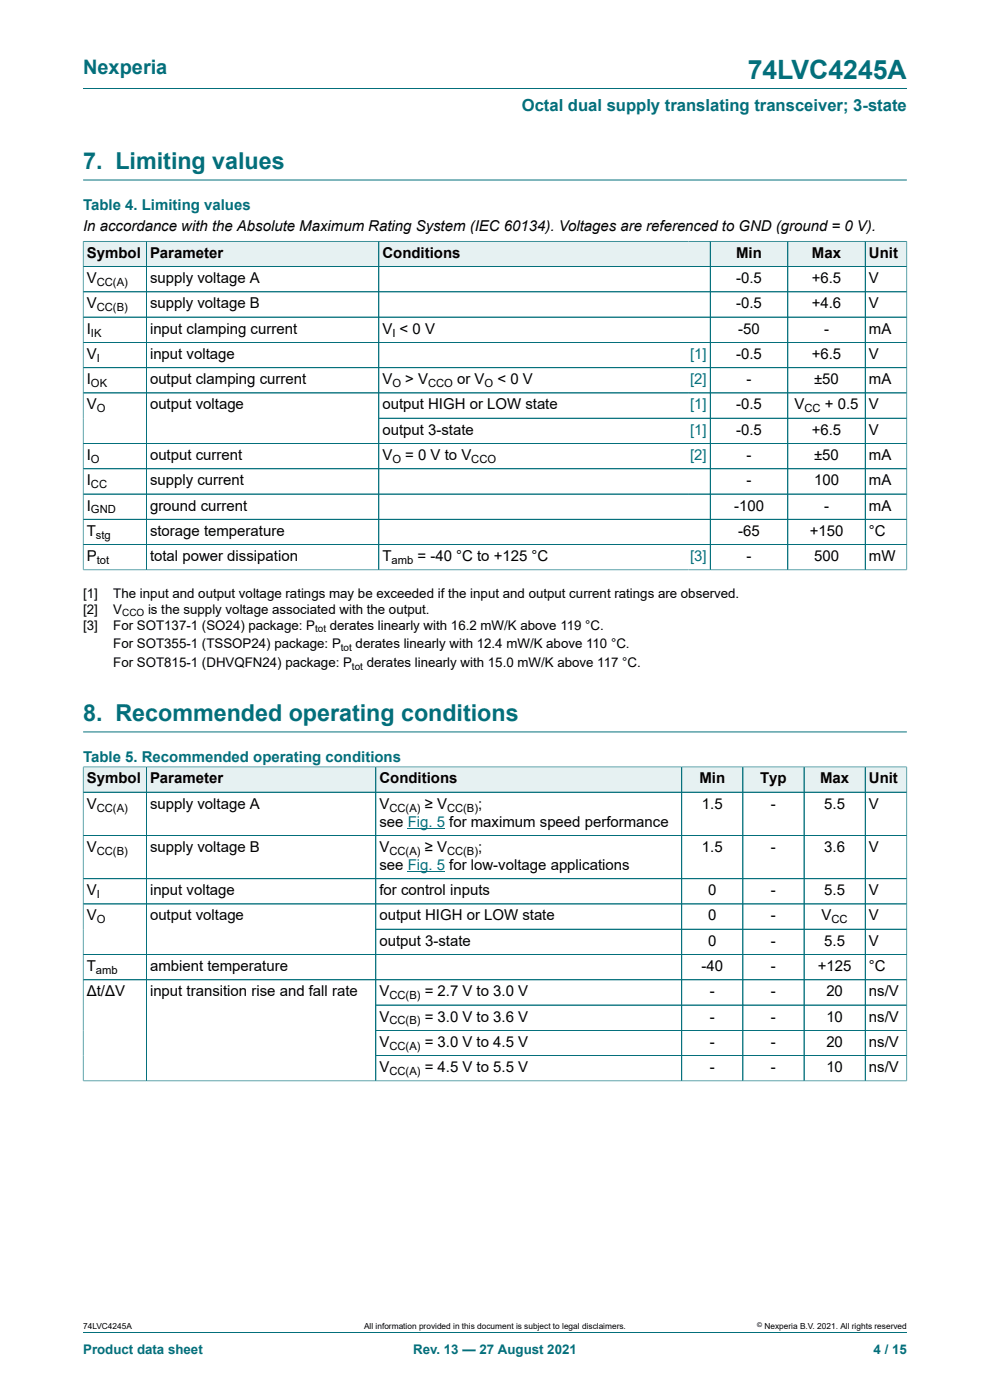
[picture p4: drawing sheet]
<svg xmlns="http://www.w3.org/2000/svg" width="210mm" height="297mm" viewBox="0 0 210 297" stroke-linecap="round" stroke-linejoin="round" font-family="sans-serif">
<defs><g id="words">
<text font-size="5.6" fill="#036f7b" x="158.6" y="16.8">74LVC4245A</text>
<g font-size="4.9" fill="#036f7b">
<text x="17.6" y="35.9">7. Limiting values</text>
<text x="17.6" y="152.9">8. Recommended operating conditions</text>
</g>
<text font-size="4.2" fill="#036f7b" x="17.6" y="15.6">Nexperia</text>
<text font-size="3.5" fill="#036f7b" x="110.7" y="23.7">Octal dual supply translating transceiver; 3-state</text>
<g font-size="3.2" fill="#036f7b">
<text x="17.6" y="44.5">Table 4. Limiting values</text>
<text x="17.6" y="161.6">Table 5. Recommended operating conditions</text>
</g>
<g font-size="3.2">
<text x="17.6" y="49.1">In accordance with the Absolute Maximum Rating System (IEC 60134). Voltages are referenced to GND (ground = 0 V).</text>
<text x="18.4" y="54.7">Symbol</text>
<text x="31.8" y="54.7">Parameter</text>
<text x="81.1" y="54.7">Conditions</text>
<text x="156.2" y="54.7">Min</text>
<text x="172.2" y="54.7">Max</text>
<text x="184.3" y="54.7">Unit</text>
<text x="18.4" y="60.1">V</text>
<text x="18.4" y="65.4">V</text>
<text x="31.8" y="60.1">supply voltage A</text>
<text x="31.8" y="65.4">supply voltage B</text>
<text x="156.2" y="60.1">-0.5</text>
<text x="156.2" y="65.4">-0.5</text>
<text x="172.2" y="60.1">+6.5</text>
<text x="172.2" y="65.4">+4.6</text>
<text x="184.3" y="60.1">V</text>
<text x="184.3" y="65.4">V</text>
<text x="18.4" y="70.8">I</text>
<text x="31.8" y="70.8">input clamping current</text>
<text x="81.1" y="70.8">V &lt; 0 V</text>
<text x="156.6" y="70.8">-50</text>
<text x="174.8" y="70.8">-</text>
<text x="184.3" y="70.8">mA</text>
<text x="18.4" y="76.1">V</text>
<text x="31.8" y="76.1">input voltage</text>
<text x="156.2" y="76.1">-0.5</text>
<text x="172.2" y="76.1">+6.5</text>
<text x="184.3" y="76.1">V</text>
<text x="18.4" y="81.5">I</text>
<text x="31.8" y="81.5">output clamping current</text>
<text x="81.1" y="81.5">V</text>
<text x="86" y="81.5">&gt; V</text>
<text x="97" y="81.5">or V</text>
<text x="105.5" y="81.5">&lt; 0 V</text>
<text x="158.4" y="81.5">-</text>
<text x="172.7" y="81.5">±50</text>
<text x="184.3" y="81.5">mA</text>
<text x="18.4" y="86.9">V</text>
<text x="31.8" y="86.9">output voltage</text>
<text x="81.1" y="86.9">output HIGH or LOW state</text>
<text x="156.2" y="86.9">-0.5</text>
<text x="168.5" y="86.9">V</text>
<text x="175" y="86.9">+ 0.5</text>
<text x="184.3" y="86.9">V</text>
<text x="81.1" y="92.2">output 3-state</text>
<text x="156.2" y="92.2">-0.5</text>
<text x="172.2" y="92.2">+6.5</text>
<text x="184.3" y="92.2">V</text>
<text x="18.4" y="97.6">I</text>
<text x="31.8" y="97.6">output current</text>
<text x="81.1" y="97.6">V</text>
<text x="86" y="97.6">= 0 V to V</text>
<text x="158.4" y="97.6">-</text>
<text x="172.7" y="97.6">±50</text>
<text x="184.3" y="97.6">mA</text>
<text x="18.4" y="103">I</text>
<text x="31.8" y="103">supply current</text>
<text x="158.4" y="103">-</text>
<text x="172.7" y="103">100</text>
<text x="184.3" y="103">mA</text>
<text x="18.4" y="108.3">I</text>
<text x="18.4" y="113.7">T</text>
<text x="31.8" y="108.3">ground current</text>
<text x="31.8" y="113.7">storage temperature</text>
<text x="155.7" y="108.3">-100</text>
<text x="156.6" y="113.7">-65</text>
<text x="171.8" y="113.7">+150</text>
<text x="174.8" y="108.3">-</text>
<text x="184.3" y="108.3">mA</text>
<text x="184.3" y="113.7">°C</text>
<text x="18.4" y="119">P</text>
<text x="31.8" y="119">total power dissipation</text>
<text x="81.1" y="119">T</text>
<text x="88.6" y="119">= -40 °C to +125 °C</text>
<text x="158.4" y="119">-</text>
<text x="172.7" y="119">500</text>
<text x="184.3" y="119">mW</text>
<text x="18.4" y="166.2">Symbol</text>
<text x="31.8" y="166.2">Parameter</text>
<text x="80.5" y="166.2">Conditions</text>
<text x="148.4" y="166.2">Min</text>
<text x="161.3" y="166.2">Typ</text>
<text x="174" y="166.2">Max</text>
<text x="184.3" y="166.2">Unit</text>
<text x="18.4" y="171.6">V</text>
<text x="31.8" y="171.6">supply voltage A</text>
<text x="80.5" y="171.6">V</text>
<text x="90.1" y="171.6">≥ V</text>
<text x="101.4" y="171.6">;</text>
<text x="148.9" y="171.6">1.5</text>
<text x="163.5" y="171.6">-</text>
<text x="174.8" y="171.6">5.5</text>
<text x="184.3" y="171.6">V</text>
<text x="80.5" y="175.4">see Fig. 5 for maximum speed performance</text>
<text x="18.4" y="180.7">V</text>
<text x="31.8" y="180.7">supply voltage B</text>
<text x="80.5" y="180.7">V</text>
<text x="80.5" y="184.5">see Fig. 5 for low-voltage applications</text>
<text x="90.1" y="180.7">≥ V</text>
<text x="101.4" y="180.7">;</text>
<text x="148.9" y="180.7">1.5</text>
<text x="163.5" y="180.7">-</text>
<text x="174.8" y="180.7">3.6</text>
<text x="184.3" y="180.7">V</text>
<text x="18.4" y="189.9">V</text>
<text x="31.8" y="189.9">input voltage</text>
<text x="80.5" y="189.9">for control inputs</text>
<text x="150.2" y="189.9">0</text>
<text x="163.5" y="189.9">-</text>
<text x="174.8" y="189.9">5.5</text>
<text x="184.3" y="189.9">V</text>
<text x="18.4" y="195.3">V</text>
<text x="31.8" y="195.3">output voltage</text>
<text x="80.5" y="195.3">output HIGH or LOW state</text>
<text x="150.2" y="195.3">0</text>
<text x="163.5" y="195.3">-</text>
<text x="174.3" y="195.3">V</text>
<text x="184.3" y="195.3">V</text>
<text x="80.5" y="200.6">output 3-state</text>
<text x="150.2" y="200.6">0</text>
<text x="163.5" y="200.6">-</text>
<text x="174.8" y="200.6">5.5</text>
<text x="184.3" y="200.6">V</text>
<text x="18.4" y="206">T</text>
<text x="31.8" y="206">ambient temperature</text>
<text x="148.8" y="206">-40</text>
<text x="163.5" y="206">-</text>
<text x="173.5" y="206">+125</text>
<text x="184.3" y="206">°C</text>
<text x="18.4" y="211.4">Δt/ΔV</text>
<text x="31.8" y="211.4">input transition rise and fall rate</text>
<text x="80.5" y="211.4">V</text>
<text x="90.1" y="211.4">= 2.7 V to 3.0 V</text>
<text x="150.6" y="211.4">-</text>
<text x="163.5" y="211.4">-</text>
<text x="175.3" y="211.4">20</text>
<text x="184.3" y="211.4">ns/V</text>
<text x="80.5" y="216.7">V</text>
<text x="90.1" y="216.7">= 3.0 V to 3.6 V</text>
<text x="150.6" y="216.7">-</text>
<text x="163.5" y="216.7">-</text>
<text x="175.3" y="216.7">10</text>
<text x="184.3" y="216.7">ns/V</text>
<text x="80.5" y="222.1">V</text>
<text x="80.5" y="227.4">V</text>
<text x="90.1" y="222.1">= 3.0 V to 4.5 V</text>
<text x="90.1" y="227.4">= 4.5 V to 5.5 V</text>
<text x="150.6" y="222.1">-</text>
<text x="150.6" y="227.4">-</text>
<text x="163.5" y="222.1">-</text>
<text x="163.5" y="227.4">-</text>
<text x="175.3" y="222.1">20</text>
<text x="175.3" y="227.4">10</text>
<text x="184.3" y="222.1">ns/V</text>
<text x="184.3" y="227.4">ns/V</text>
</g>
<g font-size="3.2" fill="#00f">
<text x="146.4" y="76.1">[1]</text>
<text x="146.4" y="81.5">[2]</text>
<text x="146.4" y="86.9">[1]</text>
<text x="146.4" y="92.2">[1]</text>
<text x="146.4" y="97.6">[2]</text>
<text x="146.4" y="119">[3]</text>
</g>
<g font-size="2.8">
<text x="17.6" y="126.8">[1]</text>
<text x="17.6" y="130.2">[2]</text>
<text x="24" y="126.8">The input and output voltage ratings may be exceeded if the input and output current ratings are observed.</text>
<text x="24" y="130.2">V</text>
<text x="31.4" y="130.2">is the supply voltage associated with the output.</text>
<text x="17.6" y="133.6">[3]</text>
<text x="24" y="133.6">For SOT137-1 (SO24) package: P</text>
<text x="24" y="137.6">For SOT355-1 (TSSOP24) package: P</text>
<text x="70" y="133.6">derates linearly with 16.2 mW/K above 119 °C.</text>
<text x="75.4" y="137.6">derates linearly with 12.4 mW/K above 110 °C.</text>
<text x="24" y="141.5">For SOT815-1 (DHVQFN24) package: P</text>
<text x="77.8" y="141.5">derates linearly with 15.0 mW/K above 117 °C.</text>
</g>
<g font-size="2.8" fill="#036f7b">
<text x="17.6" y="287.2">Product data sheet</text>
<text x="87.6" y="287.2">Rev. 13 — 27 August 2021</text>
<text x="185.3" y="287.2">4 / 15</text>
</g>
<g font-size="2.4">
<text x="20.5" y="60.7">CC(A)</text>
<text x="19.3" y="71.4">IK</text>
<text x="20.5" y="66">CC(B)</text>
<text x="83.2" y="71.4">I</text>
<text x="20.5" y="76.8">I</text>
<text x="19.3" y="82.1">OK</text>
<text x="83.2" y="82.1">O</text>
<text x="90.8" y="82.1">CCO</text>
<text x="102.8" y="82.1">O</text>
<text x="20.5" y="87.5">O</text>
<text x="170.7" y="87.5">CC</text>
<text x="19.3" y="98.2">O</text>
<text x="83.2" y="98.2">O</text>
<text x="100" y="98.2">CCO</text>
<text x="19.3" y="103.6">CC</text>
<text x="19.3" y="108.9">GND</text>
<text x="20.4" y="114.3">stg</text>
<text x="20.5" y="119.7">tot</text>
<text x="83.1" y="119.7">amb</text>
<text x="20.5" y="172.2">CC(A)</text>
<text x="82.6" y="172.2">CC(A)</text>
<text x="94.8" y="172.2">CC(B)</text>
<text x="20.5" y="181.4">CC(B)</text>
<text x="82.6" y="181.4">CC(A)</text>
<text x="94.8" y="181.4">CC(B)</text>
<text x="20.5" y="190.5">I</text>
<text x="20.5" y="195.9">O</text>
<text x="176.4" y="195.9">CC</text>
<text x="20.4" y="206.6">amb</text>
<text x="82.6" y="212">CC(B)</text>
<text x="82.6" y="217.3">CC(B)</text>
<text x="82.6" y="222.7">CC(A)</text>
<text x="82.6" y="228.1">CC(A)</text>
</g>
<g font-size="2.1">
<text x="25.9" y="130.8">CCO</text>
<text x="66.8" y="134.2">tot</text>
<text x="72.3" y="138.1">tot</text>
<text x="74.7" y="142.1">tot</text>
</g>
<g font-size="1.8">
<text x="17.6" y="282">74LVC4245A</text>
<text x="77.2" y="282">All information provided in this document is subject to legal disclaimers.</text>
<text x="162.2" y="282">Nexperia B.V. 2021. All rights reserved</text>
</g>
<text font-size="1.4" x="160.6" y="281.6">©</text>
</g></defs>
<path d="M17.6 18.8h174.8M17.6 38.2h174.8" fill="none" stroke="#036f7b" stroke-width=".21"/>
<path d="M17.7 51.3h13.3v5.2h-13.3z" fill="#e6f1f2"/>
<path d="M17.6 51.1v5.5h13.4v-5.4h-13.4" fill="none" stroke="#036f7b" stroke-width=".21"/>
<path d="M31.1 51.3h49.2v5.2h-49.2z" fill="#e6f1f2"/>
<path d="M31 51.2h49.3v5.4h-49.3z" fill="none" stroke="#036f7b" stroke-width=".21"/>
<path d="M80.4 51.3h65.7v5.2h-65.7z" fill="#e6f1f2"/>
<path d="M146.1 51.2h-65.8v5.4h65.8" fill="none" stroke="#036f7b" stroke-width=".21"/>
<path d="M146.1 51.3h4.5v5.2h-4.5z" fill="#e6f1f2"/>
<path d="M146.1 51.2h4.6v5.4h-4.6" fill="none" stroke="#036f7b" stroke-width=".21"/>
<path d="M150.7 51.3h16.3v5.2h-16.3z" fill="#e6f1f2"/>
<path d="M150.7 51.2h16.4v5.4h-16.4z" fill="none" stroke="#036f7b" stroke-width=".21"/>
<path d="M167.2 51.3h16.3v5.2h-16.3z" fill="#e6f1f2"/>
<path d="M167.1 51.2h16.4v5.4h-16.4z" fill="none" stroke="#036f7b" stroke-width=".21"/>
<path d="M183.6 51.3h8.7v5.2h-8.7z" fill="#e6f1f2"/>
<g fill="none" stroke="#036f7b" stroke-width=".21">
<path d="M17.6 56.6h174.8M17.6 51.3v69.7M17.7 51.2h174.7M31 51.3v69.6M80.3 51.3v69.6M150.7 51.3v69.6M167.1 51.3v69.6M183.5 51.2v69.7M192.4 51.1v69.9M17.6 61.9h174.8M17.6 67.3h174.8M17.6 72.6h174.8"/>
<path d="M17.6 78h174.8M17.6 94.1h174.8M17.6 99.4h174.8M192.4 83.4h-174.8M192.4 88.7h-112.1M17.6 104.8h174.8M17.6 115.5h174.8M192.4 110.2h-174.8M17.6 120.9h174.8M17.6 155.3h174.8"/>
</g>
<path d="M17.7 162.8h13.3v5.2h-13.3z" fill="#e6f1f2"/>
<path d="M17.6 162.6v5.5h13.4v-5.4h-13.4" fill="none" stroke="#036f7b" stroke-width=".21"/>
<path d="M31.1 162.8h48.5v5.2h-48.5z" fill="#e6f1f2"/>
<path d="M31 162.7h48.7v5.4h-48.7z" fill="none" stroke="#036f7b" stroke-width=".21"/>
<path d="M79.8 162.8h64.7v5.2h-64.7z" fill="#e6f1f2"/>
<path d="M79.7 162.7h64.9v5.4h-64.9z" fill="none" stroke="#036f7b" stroke-width=".21"/>
<path d="M144.7 162.8h12.8v5.2h-12.8z" fill="#e6f1f2"/>
<path d="M144.6 162.7h13v5.4h-13z" fill="none" stroke="#036f7b" stroke-width=".21"/>
<path d="M157.7 162.8h12.8v5.2h-12.8z" fill="#e6f1f2"/>
<path d="M157.6 162.7h13v5.4h-13z" fill="none" stroke="#036f7b" stroke-width=".21"/>
<path d="M170.6 162.8h12.9v5.2h-12.9z" fill="#e6f1f2"/>
<path d="M170.6 162.7h12.9v5.4h-12.9z" fill="none" stroke="#036f7b" stroke-width=".21"/>
<path d="M183.6 162.8h8.7v5.2h-8.7z" fill="#e6f1f2"/>
<g fill="none" stroke="#036f7b" stroke-width=".21">
<path d="M17.6 177.2h174.8M17.6 162.8v66.6M17.7 162.7h174.7M31 162.8v66.5M79.7 162.8v66.5M144.6 162.8v66.5M157.6 162.8v66.5M170.6 162.8v66.5M183.5 162.7v66.6M192.4 162.6v66.8M192.4 168.1h-174.8M17.6 186.4h174.8"/>
<path d="M17.6 191.8h174.8M79.7 197.1h112.7M17.6 202.5h174.8M79.7 213.2h112.7M79.7 218.6h112.7M192.4 207.9h-174.8M79.7 223.9h112.7M192.4 229.3h-174.8M17.6 282.6h174.8"/>
</g>
<path d="M86.5 175.7h7.9M86.5 184.9h7.9" fill="none" stroke="#00f" stroke-width=".21"/>
<use href="#words"/>
</svg>
